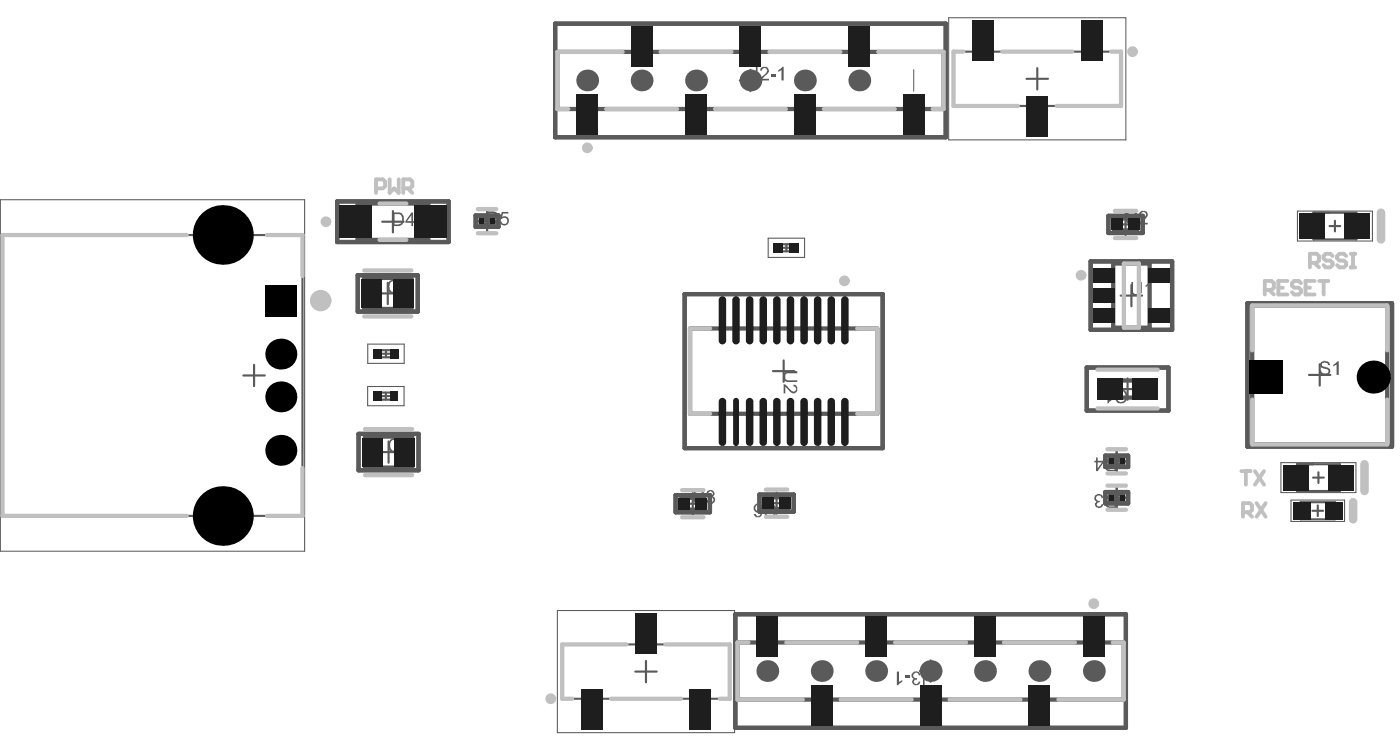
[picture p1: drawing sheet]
<svg xmlns="http://www.w3.org/2000/svg" width="218mm" height="117mm" viewBox="0 0 218 117" stroke-linecap="round" stroke-linejoin="round" font-family="sans-serif">
<g fill="#5a5a5a">
<circle cx="91.3" cy="12.5" r="1.69"/>
<circle cx="99.8" cy="12.5" r="1.69"/>
<circle cx="108.2" cy="12.5" r="1.69"/>
<circle cx="116.7" cy="12.5" r="1.69"/>
<circle cx="125.1" cy="12.5" r="1.69"/>
<circle cx="133.6" cy="12.5" r="1.69"/>
</g>
<path d="M142.1 10.8v3.4" fill="none" stroke="#5a5a5a" stroke-width=".16"/>
<g fill="#5a5a5a">
<circle cx="119.3" cy="104.2" r="1.69"/>
<circle cx="127.8" cy="104.2" r="1.69"/>
<circle cx="136.2" cy="104.2" r="1.69"/>
<circle cx="144.7" cy="104.2" r="1.69"/>
<circle cx="153.1" cy="104.2" r="1.69"/>
<circle cx="161.6" cy="104.2" r="1.69"/>
<circle cx="170.1" cy="104.2" r="1.69"/>
</g>
<g fill="none" stroke="#5a5a5a" stroke-width=".33">
<path d="M115 12.5h3.3M116.7 10.8v3.4M148.2 8h26.1v8.5h-26.1zM159.6 12.2h3.3M161.3 10.6v3.3M.4 36.5h46.6v43.6h-46.6zM59.4 34.4h3.4M61.1 32.8v3.3M74.1 34.4h3.3M75.7 32.7v3.3M121.2 37.9h2.1v1.1h-2.1zM121.7 38.5h1.1"/>
<path d="M122.3 37.9v1.1M173.3 34.9h3.4M175 33.2v3.3M204.2 33h6.7v4.2h-6.7zM206.7 35.1h1.7M207.5 34.3v1.6M37.8 58.3h3.4M39.5 56.7v3.3M58.6 45.6h3.4M59 54.4h2.1v1.1h-2.1zM59.5 54.9h1.1M60 54.4v1.1"/>
<path d="M60.3 43.9v3.3M120.2 57.6h3.3M121.8 56v3.3M174.2 45.9h3.4M175.3 58.8v3.3M175.9 44.3v3.3M203.5 58.2h3.3M205.2 56.6v3.3M58.7 70.2h3.4M58.9 61h2.1v1.1h-2.1zM59.4 61.5h1.1M60 61v1.1"/>
<path d="M60.4 68.6v3.3M106 78.2h3.4M107.7 76.6v3.3M119.1 78.2h3.3M120.7 76.5v3.3M172 77.3h3.3M172 71.7h3.3M173.6 70v3.3M173.6 75.7v3.3M173.6 60.4h3.4M201.7 72.1h6.6v4.2h-6.6zM202.2 78h5.3v2.7h-5.3z"/>
<path d="M204 79.3h1.7M204.1 74.2h1.7M204.9 78.5v1.7M205 73.4v1.6M87.4 100.1h26.1v8.4h-26.1zM98.8 104.3h3.3M100.4 102.7v3.3M143 104.2h3.3M144.7 102.6v3.3"/>
</g>
<path d="M147.5 2.8h27.5v18.9h-27.5zM.1 31h47.3v54.6h-47.3zM119.4 37h5.7v3h-5.7zM201.7 32.8h11.7v4.6h-11.7zM57.2 53.5h5.6v2.9h-5.6zM57.2 60h5.6v3h-5.6zM199.2 71.9h11.6v4.6h-11.6zM200.7 77.7h8.3v3.3h-8.3zM86.7 94.8h27.5v19h-27.5z" fill="none" stroke="#5a5a5a" stroke-width=".17"/>
<g fill="none" stroke="#5a5a5a" stroke-width=".66">
<path d="M86.3 3.7h60.7v17.6h-60.7zM86.6 8.1h60.1v8.8h-60.1zM52.4 31.3h17.3v6.3h-17.3zM55.6 31.6h11v5.7h-11zM74 33.5h3.5v1.7h-3.5zM74.7 33.9h2v1h-2zM172.3 33.5h5.4v2.7h-5.4zM173.2 33.9h3.5v1.9h-3.5zM55.6 42.8h9.4v5.6h-9.4zM56.6 43.2h7.4v4.8h-7.4zM106.4 45.7h30.8v23.9h-30.8zM107.3 51h29.1v13.3h-29.1z"/>
<path d="M169 57.1h12.7v6.7h-12.7zM169.6 40.6h12.6v10.6h-12.6zM172.6 59.1h5.4v2.7h-5.4zM173.1 40.9h5.6v10h-5.6zM193.9 47.1h22.5v22.3h-22.5zM194.7 47.4h21v21.6h-21zM55.7 67.4h9.4v5.6h-9.4zM56.7 67.8h7.4v4.8h-7.4zM105 76.9h5.4v2.7h-5.4zM106 77.3h3.5v1.9h-3.5zM118.1 76.8h5.3v2.7h-5.3zM119 77.2h3.5v1.9h-3.5z"/>
<path d="M171.9 76.4h3.5v1.8h-3.5zM171.9 70.8h3.5v1.7h-3.5zM172.6 76.8h2v1h-2zM172.6 71.2h2v1h-2zM114.3 95.4h60.7v17.7h-60.7zM114.7 99.8h60v8.9h-60z"/>
</g>
<g fill="#5a5a5a">
<path d="M117.5 10.4h.3v1.4a.6 .6 0 0 1-.4 .7 .6 .6 0 0 1-.7-.3v-.3h.2a.28 .28 0 0 0 .1 .3 .28 .28 0 0 0 .4 0h.1z"/>
<path d="M118.3 10.6a.75 .75 0 0 1 .8-.2 .75 .75 0 0 1 .5 .7l-1.1 1.1h1.1v.3h-1.5l.1-.3 .5-.5a.67 .67 0 0 0 .4-1.1 .47 .47 0 0 0-.6 .4h-.3z"/>
<path d="M119.8 11.6h.8v.3h-.8z"/>
<path d="M121 10.9l.3-.2 .3-.3h.2v2.1h-.3v-1.7l-.1 .2-.3 .1h-.1z"/>
<path d="M143.5 104.6l.3-.3 .3-.1 .2 .1a.45 .45 0 0 1 .3 .5l.1 .1h-.4a.28 .28 0 0 0 0-.3 .28 .28 0 0 0-.4 0l-.1 .1v1.7h-.3z"/>
<path d="M141.8 104.6a.98 .98 0 0 1 1.1-.2l.2 .3v.2h-.3a.43 .43 0 0 0-.4-.4 .43 .43 0 0 0-.4 .5 .48 .48 0 0 0 .6 .3v.3a.35 .35 0 0 0-.4 .1 .35 .35 0 0 0 0 .5 .3 .3 0 0 0 .3 0 .3 .3 0 0 0 .2-.2l.1-.2 .3 .1a.63 .63 0 0 1-.6 .5 .63 .63 0 0 1-.6-.3 .3 .3 0 0 1 .1-.5l.1-.1-.1-.1a.59 .59 0 0 1-.2-.8z"/>
<path d="M140.7 104.9h.8v.3h-.8z"/>
<path d="M139.4 104.3h.4v1.7l.1-.2 .4-.1v.2l-.4 .2-.2 .3h-.3z"/>
<path d="M173.7 60.6l.3-.1a1.08 1.08 0 0 1 1.1 .4l.1 .2a1.24 1.24 0 0 1-.6 1.5 .91 .91 0 0 1-1.1-.5l.2-.1a.69 .69 0 0 0 .9 .4 .69 .69 0 0 0 .4-.9 .69 .69 0 0 0-.3-.7 .69 .69 0 0 0-.8 .1l-.2 .4-.3-.1z"/>
<path d="M172.2 60.5h.2v1.7l.5-.3v.2l-.3 .2-.2 .3h-.2z"/>
<path d="M119.1 78.3l.3-.1a1.08 1.08 0 0 1 1.2 .5l.1 .1a1.24 1.24 0 0 1-.6 1.6 .91 .91 0 0 1-1.2-.6l.2-.1v.1a.69 .69 0 0 0 .9 .3 .69 .69 0 0 0 .4-.8 .69 .69 0 0 0-.3-.8 .69 .69 0 0 0-.8 .1l-.2 .4-.3-.1z"/>
<path d="M170.2 77a.71 .71 0 0 1 .8-.3 .71 .71 0 0 1 .5 .6l-.2 .1a.43 .43 0 0 0-.4-.4 .43 .43 0 0 0-.5 .3 .43 .43 0 0 0 .3 .5h.3v-.1v.3a.37 .37 0 0 0-.4 .2 .37 .37 0 0 0 .1 .5 .34 .34 0 0 0 .4 0 .34 .34 0 0 0 .2-.4h.2a.64 .64 0 0 1-.7 .6 .64 .64 0 0 1-.6-.7l.4-.3-.2-.1a.52 .52 0 0 1-.2-.7z"/>
<path d="M121.9 58a.6 .6 0 0 1 .7-.3l.1-.1h1.3v.4h-1.2a.57 .57 0 0 0-.7 .2 .57 .57 0 0 0 .1 .7l.2 .2h1.6v.2h-1.2a.82 .82 0 0 1-1-1.1z"/>
<path d="M121.8 59.7l.4 .1 .8 .9a.42 .42 0 0 0 .7-.1 .42 .42 0 0 0-.3-.6v-.2a.66 .66 0 0 1 .6 .9 .65 .65 0 0 1-.6 .4 .65 .65 0 0 1-.6-.3l-.7-.8v1.1h-.3z"/>
<path d="M60.4 43.8a1.19 1.19 0 0 1 1.3-.3l.3 .3 .1 .3h-.2a.68 .68 0 0 0-1.1-.3l-.2 .3a1.53 1.53 0 0 0 .2 1.2h.1a.64 .64 0 0 0 1-.5l.2 .1a.92 .92 0 0 1-.9 .7 .92 .92 0 0 1-.9-.7l-.1-.7z"/>
<path d="M62.6 43.5h1.1v.2h-.8l-.2 .6a.71 .71 0 0 1 1 .3 .71 .71 0 0 1-.4 1 .74 .74 0 0 1-.9-.6l.3 .1a.41 .41 0 0 0 .5 .3 .41 .41 0 0 0 .3-.6v-.2l-.3-.1a.3 .3 0 0 0-.3-.1 .3 .3 0 0 0-.2 .3l-.3-.1z"/>
<path d="M175.1 33.2a1.19 1.19 0 0 1 1.4-.4l.3 .5-.3 .1a.6 .6 0 0 0-.6-.5 .6 .6 0 0 0-.6 .6l-.1 .2a.9 .9 0 0 0 .7 1 .74 .74 0 0 0 .7-.6l.2 .1a.96 .96 0 0 1-1.2 .7 1.31 1.31 0 0 1-.6-1.4z"/>
<path d="M177.2 33a.81 .81 0 0 1 1.2 0 .91 .91 0 0 1-.5 1.2l-.5 .4h1v.3h-1.4a1.5 1.5 0 0 1 .8-1l.2-.2a.41 .41 0 0 0-.1-.7 .41 .41 0 0 0-.6 .3h-.2z"/>
<path d="M175.9 43.8h.3v1.2a.57 .57 0 0 0 .2 .6 .57 .57 0 0 0 .7 0l.2-.3v-1.5h.2v1.2a.83 .83 0 0 1-1.1 .9 .64 .64 0 0 1-.5-.9z"/>
<path d="M178.1 44.3l.3-.2 .3-.3h.2v2.1h-.3v-1.7l-.4 .4h-.1z"/>
<path d="M205.3 56.4a.87 .87 0 0 1 1.4 .1l.1 .2-.4-.1a.45 .45 0 0 0-.5-.3v.1a.26 .26 0 0 0-.4 .2 .26 .26 0 0 0 .3 .3v.1a1.08 1.08 0 0 1 1 .4 .42 .42 0 0 1-.1 .6l-.1 .2h-.2a1.11 1.11 0 0 1-1.2-.3v-.3h.2a.37 .37 0 0 0 .2 .3 .37 .37 0 0 0 .3 .1 .39 .39 0 0 0 .5-.1 .39 .39 0 0 0 0-.5l-.1-.1a1.08 1.08 0 0 1-1-.4l-.1-.3h.1z"/>
<path d="M207.3 56.6l.3-.1 .3-.4h.2v2.1h-.3v-1.6l-.1 .1-.3 .2h-.1z"/>
<path d="M78 32.9h1v.3h-.8l-.1 .5a.72 .72 0 0 1 1 .3 .72 .72 0 0 1-.4 1 .72 .72 0 0 1-.9-.4v-.2h.2a.46 .46 0 0 0 .7 .3 .46 .46 0 0 0 0-.8 .53 .53 0 0 0-.7 .1h-.2z"/>
<path d="M60.7 68.3a1.03 1.03 0 0 1 1.3 0l.2 .4-.3 .1v-.1a.69 .69 0 0 0-.8-.3 .69 .69 0 0 0-.4 .8 .69 .69 0 0 0 .3 .7 .69 .69 0 0 0 .8 0l.1-.4h.4l-.1 .2a.95 .95 0 0 1-1.2 .5 .95 .95 0 0 1-.6-1.2l.1-.5z"/>
<path d="M108 76.3a1.03 1.03 0 0 1 1.3 0l.2 .4-.3 .1v-.1a.69 .69 0 0 0-.8-.3 .69 .69 0 0 0-.4 .8 .69 .69 0 0 0 .3 .7 .69 .69 0 0 0 .8 0l.1-.4 .4 .1-.1 .1a.95 .95 0 0 1-1.2 .5 .95 .95 0 0 1-.6-1.1l.1-.5z"/>
<path d="M110 76.2h.1a.62 .62 0 0 1 .7 0 .62 .62 0 0 1 .3 .6l-.2 .3h-.1a.63 .63 0 0 1 .3 .8 .63 .63 0 0 1-.8 .3 .32 .32 0 0 1-.4-.3h-.1v-.2h.3a.43 .43 0 0 0 .4 .4 .43 .43 0 0 0 .4-.4 .43 .43 0 0 0-.3-.5h-.3v-.2a.35 .35 0 0 0 .4-.2 .35 .35 0 0 0 0-.4 .43 .43 0 0 0-.6 .3l-.3-.1z"/>
<path d="M117.3 78.5a.73 .73 0 0 1 .9-.2 1.05 1.05 0 0 1 .3 1.3 .72 .72 0 0 1-.3 .7 .72 .72 0 0 1-.8 0l-.2-.5h.3a.32 .32 0 0 0 .4 .4l.4-.4v-.5a.6 .6 0 0 1-.7 .3 .6 .6 0 0 1-.4-.7zM117.5 78.6a.46 .46 0 0 0 .3 .8 .46 .46 0 0 0 .5-.7h-.1a.37 .37 0 0 0-.3-.3 .37 .37 0 0 0-.4 .2z"/>
<path d="M172.2 78.2a.43 .43 0 0 0 .4 .5h.7v-.7h-.9zM171.7 76.8h.3l.8 .9h.5v-.9h.3v2.1h-1a.6 .6 0 0 1-.6-.3 .6 .6 0 0 1 0-.6l.1-.2 .3-.1z"/>
<path d="M61.3 33.3v1.6h.6a.85 .85 0 0 0 .6-.6 .85 .85 0 0 0-.1-.9l-.3-.1zM61.1 33h.8a.92 .92 0 0 1 .9 1.2 .86 .86 0 0 1-.9 .9h-.8z"/>
<path d="M64 33.4l-.7 1h.7zM64 33h.2v1.4h.3v.2h-.3v.5h-.2v-.5h-1v-.2z"/>
<path d="M172.2 72.4a.46 .46 0 0 0 .4 .6h.7v-.8h-.9zM171.7 71.1h.3l.7 .9h.6v-.9h.3v2.1h-1a.57 .57 0 0 1-.8-.5 .57 .57 0 0 1 .6-.6z"/>
<path d="M170.7 71.8v1l.6-1zM170.4 71.1h.3v.5h.9v.2l-.9 1.4h-.3v-1.4h-.2v-.2h.2z"/>
<path d="M76 33.1v.7h.6a.36 .36 0 0 0 .5-.3 .36 .36 0 0 0-.4-.4zM75.6 32.8h1.1a.63 .63 0 0 1 .6 .9 .45 .45 0 0 1-.5 .3l.8 .9h-.4l-.7-.9h-.5v.9h-.4z"/>
<path d="M63.4 68.5l-.7 1h.7zM63.4 68.1h.2v1.4h.3v.2h-.3v.5h-.2v-.5h-1v-.2z"/>
</g>
<g fill="none" stroke="#c0c0c0" stroke-width=".66">
<path d="M94.2 16.9h11.1M96.8 8.1h-10.2v8.8h1.7M102.7 8.1h11M111.2 16.9h11M119.6 8.1h11.1M128.1 16.9h11M136.5 8.1h10.2v8.8h-1.7M149.8 8h-1.6v8.5h10M155.8 8h10.9M172.8 8h1.5v8.5h-10M29 36.5h-28.6v43.6h28.6M41.5 36.5h5.5v6.4"/>
<path d="M59 31.6h4.2M59 37.3h4.2M74.3 32.5h2.9M74.3 36.2h2.9M173.3 37h3.4M173.3 32.8h3.4M56.6 49.2h7.4M56.6 42h7.4M110.4 51h-3.1v13.3h3.1M133.3 51h3.1v13.3h-3.1M170.6 57.4h9.4M174.7 40.9h2.4v10h-2.4z"/>
<path d="M194.7 54.4v-7h21v7M47 72.7v7.4h-5.5M56.7 73.8h7.4M56.7 66.7h7.4M106 76.1h3.4M119.1 76h3.3M170.6 63.4h9.4M172.2 75.4h2.9M172.2 79.2h2.9M172.2 73.5h2.9M172.2 69.8h2.9M194.7 62.1v6.9h21v-6.9"/>
<path d="M106 80.4h3.4M116.4 99.8h-1.7v8.9h10.1M119.1 80.3h3.3M122.2 99.8h11.1M139.2 99.8h11M156.1 99.8h11M173 99.8h1.7v8.9h-10.1M95 108.5h10.9M97.4 100.1h-10v8.4h1.5M103.5 100.1h10v8.4h-1.6M130.7 108.7h11M147.6 108.7h11.1"/>
</g>
<path d="M214.7 33v4.2M210.4 78v2.7M212.1 72.1v4.2" fill="none" stroke="#c0c0c0" stroke-width="1.3"/>
<g fill="none" stroke="#c0c0c0" stroke-width=".59">
<path d="M58.5 29.3h1l.4-.4v-.7l-.4-.3h-1v2.1M60.6 27.9v2.1l.7-.7 .7 .7v-2.1M62.7 29.3h1.1l.3-.4v-.7l-.3-.3h-1.1v2.1M63.4 29.3l.7 .7M207.2 39.8l-.4-.4h-.7l-.3 .4v.3l.3 .4h.7l.4 .3v.4l-.4 .3h-.7l-.3-.3M209.3 39.8l-.4-.4h-.7l-.3 .4v.3l.3 .4h.7l.4 .3v.4l-.4 .3h-.7l-.3-.3M210 39.4h.7M210.4 39.4v2.1M196.6 45h1.1l.3-.3v-.7l-.3-.4h-1.1v2.1M197.3 45l.7 .7M198.7 44.7h.8M200.2 43.6h-1.5v2.1h1.5"/>
<path d="M202.3 44l-.4-.4h-.7l-.3 .4v.3l.3 .4h.7l.4 .3v.4l-.4 .3h-.7l-.3-.3M203 44.7h.7M203.7 40.8h1l.4-.3v-.7l-.4-.4h-1v2.1M204.4 40.8l.7 .7M204.4 43.6h-1.4v2.1h1.4M205.1 43.6h1.4M205.8 43.6v2.1M210 41.5h.7M193 73.2h1.4M193.3 79.6h1l.4-.4v-.7l-.4-.3h-1v2.1M193.7 73.2v2.1M194 79.6l.7 .7"/>
<path d="M195.1 73.2l1.4 2.1M195.4 78.2l1.4 2.1M196.5 73.2l-1.4 2.1M196.8 78.2l-1.4 2.1"/>
</g>
<g fill="none" stroke="#c0c0c0" stroke-width=".83">
<circle cx="176.1" cy="8" r=".42"/>
<circle cx="50.7" cy="34.4" r=".42"/>
<circle cx="91.3" cy="23" r=".42"/>
<circle cx="131.3" cy="43.6" r=".42"/>
<circle cx="168.1" cy="42.8" r=".42"/>
<circle cx="170.1" cy="93.8" r=".42"/>
<circle cx="85.6" cy="108.5" r=".42"/>
</g>
<circle cx="49.9" cy="46.7" r=".83" fill="none" stroke="#c0c0c0" stroke-width="1.7"/>
<g fill="#000">
<circle cx="34.6" cy="36.5" r="4.6"/>
<circle cx="43.7" cy="55" r="2.41"/>
<circle cx="213.5" cy="58.6" r="2.57"/>
<circle cx="43.7" cy="70" r="2.41"/>
<circle cx="43.7" cy="61.6" r="2.41"/>
<circle cx="34.6" cy="80.2" r="4.6"/>
</g>
<g fill="#000">
<path d="M41.2 44.3h4.9v4.8h-4.9z" fill-rule="evenodd"/>
<path d="M194.3 56h5.1v5.1h-5.1z" fill-rule="evenodd"/>
</g>
<g fill="#1e1e1e">
<path d="M151.1 3.2h3.4v6.3h-3.4z" fill-rule="evenodd"/>
<path d="M159.6 15h3.4v6.3h-3.4z" fill-rule="evenodd"/>
<path d="M168 3.2h3.4v6.3h-3.4z" fill-rule="evenodd"/>
<path d="M175.5 34h1.7v1.7h-1.7z" fill-rule="evenodd"/>
<path d="M209 33.1h4v4h-4z" fill-rule="evenodd"/>
<path d="M169.9 44.8h3.3v2.2h-3.3z" fill-rule="evenodd"/>
<path d="M170.6 58.8h4.1v3.3h-4.1z" fill-rule="evenodd"/>
<path d="M122.3 62.4l.6-.6 .6 .6v6.3l-.6 .6-.6-.6z" fill-rule="evenodd"/>
<path d="M52.8 31.9h5v5h-5z" fill-rule="evenodd"/>
<path d="M120.2 46.6l.6-.6 .6 .6v6.3l-.6 .6-.6-.6z" fill-rule="evenodd"/>
<path d="M118.5 77.3h1.8v1.7h-1.8z" fill-rule="evenodd"/>
<path d="M61.2 43.3h3.2v4.5h-3.2z" fill-rule="evenodd"/>
<path d="M108.2 77.4h1.7v1.7h-1.7z" fill-rule="evenodd"/>
<path d="M61.3 68h3.2v4.5h-3.2z" fill-rule="evenodd"/>
<path d="M131.9 4h3.4v6.3h-3.4z" fill-rule="evenodd"/>
<path d="M115 4h3.4v6.3h-3.4z" fill-rule="evenodd"/>
<path d="M98.1 4h3.4v6.3h-3.4z" fill-rule="evenodd"/>
<path d="M140.4 14.7h3.4v6.3h-3.4z" fill-rule="evenodd"/>
<path d="M123.4 14.7h3.4v6.3h-3.4z" fill-rule="evenodd"/>
<path d="M106.5 14.7h3.4v6.3h-3.4z" fill-rule="evenodd"/>
<path d="M89.6 14.7h3.4v6.3h-3.4z" fill-rule="evenodd"/>
<path d="M60.6 54.2h1.3v1.5h-1.3z" fill-rule="evenodd"/>
<path d="M58.1 54.2h1.3v1.5h-1.3z" fill-rule="evenodd"/>
<path d="M128.7 46.6l.5-.6 .6 .6v6.3l-.6 .6-.5-.6z" fill-rule="evenodd"/>
<path d="M90.3 107.1h3.4v6.3h-3.4z" fill-rule="evenodd"/>
<path d="M98.7 95.2h3.4v6.4h-3.4z" fill-rule="evenodd"/>
<path d="M107.2 107.1h3.4v6.3h-3.4z" fill-rule="evenodd"/>
<path d="M168.4 95.7h3.4v6.4h-3.4z" fill-rule="evenodd"/>
<path d="M151.4 95.7h3.4v6.4h-3.4z" fill-rule="evenodd"/>
<path d="M134.5 95.7h3.4v6.4h-3.4z" fill-rule="evenodd"/>
<path d="M117.6 95.7h3.4v6.4h-3.4z" fill-rule="evenodd"/>
<path d="M159.9 106.4h3.4v6.3h-3.4z" fill-rule="evenodd"/>
<path d="M143 106.4h3.4v6.3h-3.4z" fill-rule="evenodd"/>
<path d="M126.1 106.4h3.4v6.3h-3.4z" fill-rule="evenodd"/>
<path d="M120.3 37.7h1.5v1.5h-1.5z" fill-rule="evenodd"/>
<path d="M172.4 76.9h.8v.8h-.8z" fill-rule="evenodd"/>
<path d="M172.4 71.2h.8v.9h-.8z" fill-rule="evenodd"/>
<path d="M172.8 34h1.7v1.7h-1.7z" fill-rule="evenodd"/>
<path d="M178.6 41.7h3.3v2.2h-3.3z" fill-rule="evenodd"/>
<path d="M178.6 48h3.3v2.2h-3.3z" fill-rule="evenodd"/>
<path d="M176 58.8h4v3.3h-4z" fill-rule="evenodd"/>
<path d="M56.3 68h3.2v4.5h-3.2z" fill-rule="evenodd"/>
<path d="M58.1 60.8h1.3v1.5h-1.3z" fill-rule="evenodd"/>
<path d="M169.9 48h3.3v2.2h-3.3z" fill-rule="evenodd"/>
<path d="M169.9 41.7h3.3v2.2h-3.3z" fill-rule="evenodd"/>
<path d="M76.2 33.9h.8v.9h-.8z" fill-rule="evenodd"/>
<path d="M120.2 62.4l.6-.6 .6 .6v6.3l-.6 .6-.6-.6z" fill-rule="evenodd"/>
<path d="M121.2 77.3h1.7v1.7h-1.7z" fill-rule="evenodd"/>
<path d="M56.2 43.3h3.2v4.5h-3.2z" fill-rule="evenodd"/>
<path d="M174.1 76.9h.7v.8h-.7z" fill-rule="evenodd"/>
<path d="M114 62.3l.4-.5 .5 .5v6.5l-.5 .5-.4-.5z" fill-rule="evenodd"/>
<path d="M130.8 46.6l.6-.6 .5 .6v6.3l-.5 .6-.6-.6z" fill-rule="evenodd"/>
<path d="M126.5 46.6l.6-.6 .6 .6v6.3l-.6 .6-.6-.6z" fill-rule="evenodd"/>
<path d="M124.4 46.6l.6-.6 .6 .6v6.3l-.6 .6-.6-.6z" fill-rule="evenodd"/>
<path d="M122.3 46.6l.6-.6 .6 .6v6.3l-.6 .6-.6-.6z" fill-rule="evenodd"/>
<path d="M118.1 46.6l.6-.6 .5 .6v6.3l-.5 .6-.6-.6z" fill-rule="evenodd"/>
<path d="M116 46.6l.6-.6 .5 .6v6.3l-.5 .6-.6-.6z" fill-rule="evenodd"/>
<path d="M113.9 46.6l.5-.6 .6 .6v6.3l-.6 .6-.5-.6z" fill-rule="evenodd"/>
<path d="M111.7 46.6l.6-.6 .6 .6v6.3l-.6 .6-.6-.6z" fill-rule="evenodd"/>
<path d="M111.7 62.4l.6-.6 .6 .6v6.3l-.6 .6-.6-.6z" fill-rule="evenodd"/>
<path d="M116 62.4l.6-.6 .5 .6v6.3l-.5 .6-.6-.6z" fill-rule="evenodd"/>
<path d="M118.1 62.4l.6-.6 .5 .6v6.3l-.5 .6-.6-.6z" fill-rule="evenodd"/>
<path d="M124.4 62.4l.6-.6 .6 .6v6.3l-.6 .6-.6-.6z" fill-rule="evenodd"/>
<path d="M126.5 62.4l.6-.6 .6 .6v6.3l-.6 .6-.6-.6z" fill-rule="evenodd"/>
<path d="M128.7 62.4l.5-.6 .6 .6v6.3l-.6 .6-.5-.6z" fill-rule="evenodd"/>
<path d="M130.8 62.4l.6-.6 .5 .6v6.3l-.5 .6-.6-.6z" fill-rule="evenodd"/>
<path d="M105.5 77.4h1.7v1.7h-1.7z" fill-rule="evenodd"/>
<path d="M206.5 72.2h4v4h-4z" fill-rule="evenodd"/>
<path d="M60.7 60.8h1.1v1.5h-1.1z" fill-rule="evenodd"/>
<path d="M206 78h2.7v2.7h-2.7z" fill-rule="evenodd"/>
<path d="M64.4 31.9h5v5h-5z" fill-rule="evenodd"/>
<path d="M199.5 72.2h4v4h-4z" fill-rule="evenodd"/>
<path d="M201.1 78h2.6v2.7h-2.6z" fill-rule="evenodd"/>
<path d="M174.1 71.2h.7v.9h-.7z" fill-rule="evenodd"/>
<path d="M74.5 33.9h.8v.9h-.8z" fill-rule="evenodd"/>
<path d="M122.8 37.7h1.5v1.5h-1.5z" fill-rule="evenodd"/>
<path d="M202.1 33.1h3.9v4h-3.9z" fill-rule="evenodd"/>
</g>
<g fill="#1e1e1e">
<path d="M122.9 68.7h.6a.58 .58 0 0 1-.6 .6z"/>
<path d="M122.9 61.8a.58 .58 0 0 1 .6 .6h-.6z"/>
<path d="M122.5 62l.4-.2v.6h-.6z"/>
<path d="M122.3 68.7h.6v.6a.58 .58 0 0 1-.6-.6z"/>
<path d="M120.8 52.9h.6a.58 .58 0 0 1-.6 .6z"/>
<path d="M120.8 46a.58 .58 0 0 1 .6 .6h-.6z"/>
<path d="M120.4 46.2l.4-.2v.6h-.6z"/>
<path d="M120.2 52.9h.6v.6a.58 .58 0 0 1-.6-.6z"/>
<path d="M129.2 52.9h.6a.58 .58 0 0 1-.6 .6z"/>
<path d="M129.2 46a.58 .58 0 0 1 .6 .6h-.6z"/>
<path d="M128.8 46.2l.4-.2v.6h-.5z"/>
<path d="M128.7 52.9h.5v.6a.58 .58 0 0 1-.5-.6z"/>
<path d="M120.8 68.7h.6a.58 .58 0 0 1-.6 .6z"/>
<path d="M120.8 61.8a.58 .58 0 0 1 .6 .6h-.6z"/>
<path d="M120.4 62l.4-.2v.6h-.6z"/>
<path d="M120.2 68.7h.6v.6a.58 .58 0 0 1-.6-.6z"/>
<path d="M114.4 68.8h.5l-.2 .4-.3 .1z"/>
<path d="M114.4 61.8a.46 .46 0 0 1 .5 .5h-.5z"/>
<path d="M114 62l.4-.2v.5h-.4z"/>
<path d="M114 68.8h.4v.5l-.4-.2z"/>
<path d="M131.4 52.9h.5a.58 .58 0 0 1-.5 .6z"/>
<path d="M131.4 46a.58 .58 0 0 1 .5 .6h-.5z"/>
<path d="M130.9 46.2l.5-.2v.6h-.6z"/>
<path d="M130.8 52.9h.6v.6a.58 .58 0 0 1-.6-.6z"/>
<path d="M127.1 52.9h.6a.58 .58 0 0 1-.6 .6z"/>
<path d="M127.1 46a.58 .58 0 0 1 .6 .6h-.6z"/>
<path d="M126.7 46.2l.4-.2v.6h-.6z"/>
<path d="M126.5 52.9h.6v.6a.58 .58 0 0 1-.6-.6z"/>
<path d="M125 52.9h.6a.58 .58 0 0 1-.6 .6z"/>
<path d="M125 46a.58 .58 0 0 1 .6 .6h-.6z"/>
<path d="M124.6 46.2l.4-.2v.6h-.6z"/>
<path d="M124.4 52.9h.6v.6a.58 .58 0 0 1-.6-.6z"/>
<path d="M122.9 52.9h.6a.58 .58 0 0 1-.6 .6z"/>
<path d="M122.9 46a.58 .58 0 0 1 .6 .6h-.6z"/>
<path d="M122.5 46.2l.4-.2v.6h-.6z"/>
<path d="M122.3 52.9h.6v.6a.58 .58 0 0 1-.6-.6z"/>
<path d="M118.7 52.9h.5a.58 .58 0 0 1-.5 .6z"/>
<path d="M118.7 46a.58 .58 0 0 1 .5 .6h-.5z"/>
<path d="M118.3 46.2l.4-.2v.6h-.6z"/>
<path d="M118.1 52.9h.6v.6a.58 .58 0 0 1-.6-.6z"/>
<path d="M116.6 52.9h.5a.58 .58 0 0 1-.5 .6z"/>
<path d="M116.6 46a.58 .58 0 0 1 .5 .6h-.5z"/>
<path d="M116.1 46.2l.5-.2v.6h-.6z"/>
<path d="M116 52.9h.6v.6a.58 .58 0 0 1-.6-.6z"/>
<path d="M114.4 52.9h.6a.58 .58 0 0 1-.6 .6z"/>
<path d="M114.4 46a.58 .58 0 0 1 .6 .6h-.6z"/>
<path d="M114 46.2l.4-.2v.6h-.5z"/>
<path d="M113.9 52.9h.5v.6a.58 .58 0 0 1-.5-.6z"/>
<path d="M112.3 52.9h.6a.58 .58 0 0 1-.6 .6z"/>
<path d="M112.3 46a.58 .58 0 0 1 .6 .6h-.6z"/>
<path d="M111.9 46.2l.4-.2v.6h-.6z"/>
<path d="M111.7 52.9h.6v.6a.58 .58 0 0 1-.6-.6z"/>
<path d="M112.3 68.7h.6a.58 .58 0 0 1-.6 .6z"/>
<path d="M112.3 61.8a.58 .58 0 0 1 .6 .6h-.6z"/>
<path d="M111.9 62l.4-.2v.6h-.6z"/>
<path d="M111.7 68.7h.6v.6a.58 .58 0 0 1-.6-.6z"/>
<path d="M116.6 68.7h.5a.58 .58 0 0 1-.5 .6z"/>
<path d="M116.6 61.8a.58 .58 0 0 1 .5 .6h-.5z"/>
<path d="M116.1 62l.5-.2v.6h-.6z"/>
<path d="M116 68.7h.6v.6a.58 .58 0 0 1-.6-.6z"/>
<path d="M118.7 68.7h.5a.58 .58 0 0 1-.5 .6z"/>
<path d="M118.7 61.8a.58 .58 0 0 1 .5 .6h-.5z"/>
<path d="M118.3 62l.4-.2v.6h-.6z"/>
<path d="M118.1 68.7h.6v.6a.58 .58 0 0 1-.6-.6z"/>
<path d="M125 68.7h.6a.58 .58 0 0 1-.6 .6z"/>
<path d="M125 61.8a.58 .58 0 0 1 .6 .6h-.6z"/>
<path d="M124.6 62l.4-.2v.6h-.6z"/>
<path d="M124.4 68.7h.6v.6a.58 .58 0 0 1-.6-.6z"/>
<path d="M127.1 68.7h.6a.58 .58 0 0 1-.6 .6z"/>
<path d="M127.1 61.8a.58 .58 0 0 1 .6 .6h-.6z"/>
<path d="M126.7 62l.4-.2v.6h-.6z"/>
<path d="M126.5 68.7h.6v.6a.58 .58 0 0 1-.6-.6z"/>
<path d="M129.2 68.7h.6a.58 .58 0 0 1-.6 .6z"/>
<path d="M129.2 61.8a.58 .58 0 0 1 .6 .6h-.6z"/>
<path d="M128.8 62l.4-.2v.6h-.5z"/>
<path d="M128.7 68.7h.5v.6a.58 .58 0 0 1-.5-.6z"/>
<path d="M131.4 68.7h.5a.58 .58 0 0 1-.5 .6z"/>
<path d="M131.4 61.8a.58 .58 0 0 1 .5 .6h-.5z"/>
<path d="M130.9 62l.5-.2v.6h-.6z"/>
<path d="M130.8 68.7h.6v.6a.58 .58 0 0 1-.6-.6z"/>
</g>
</svg>
